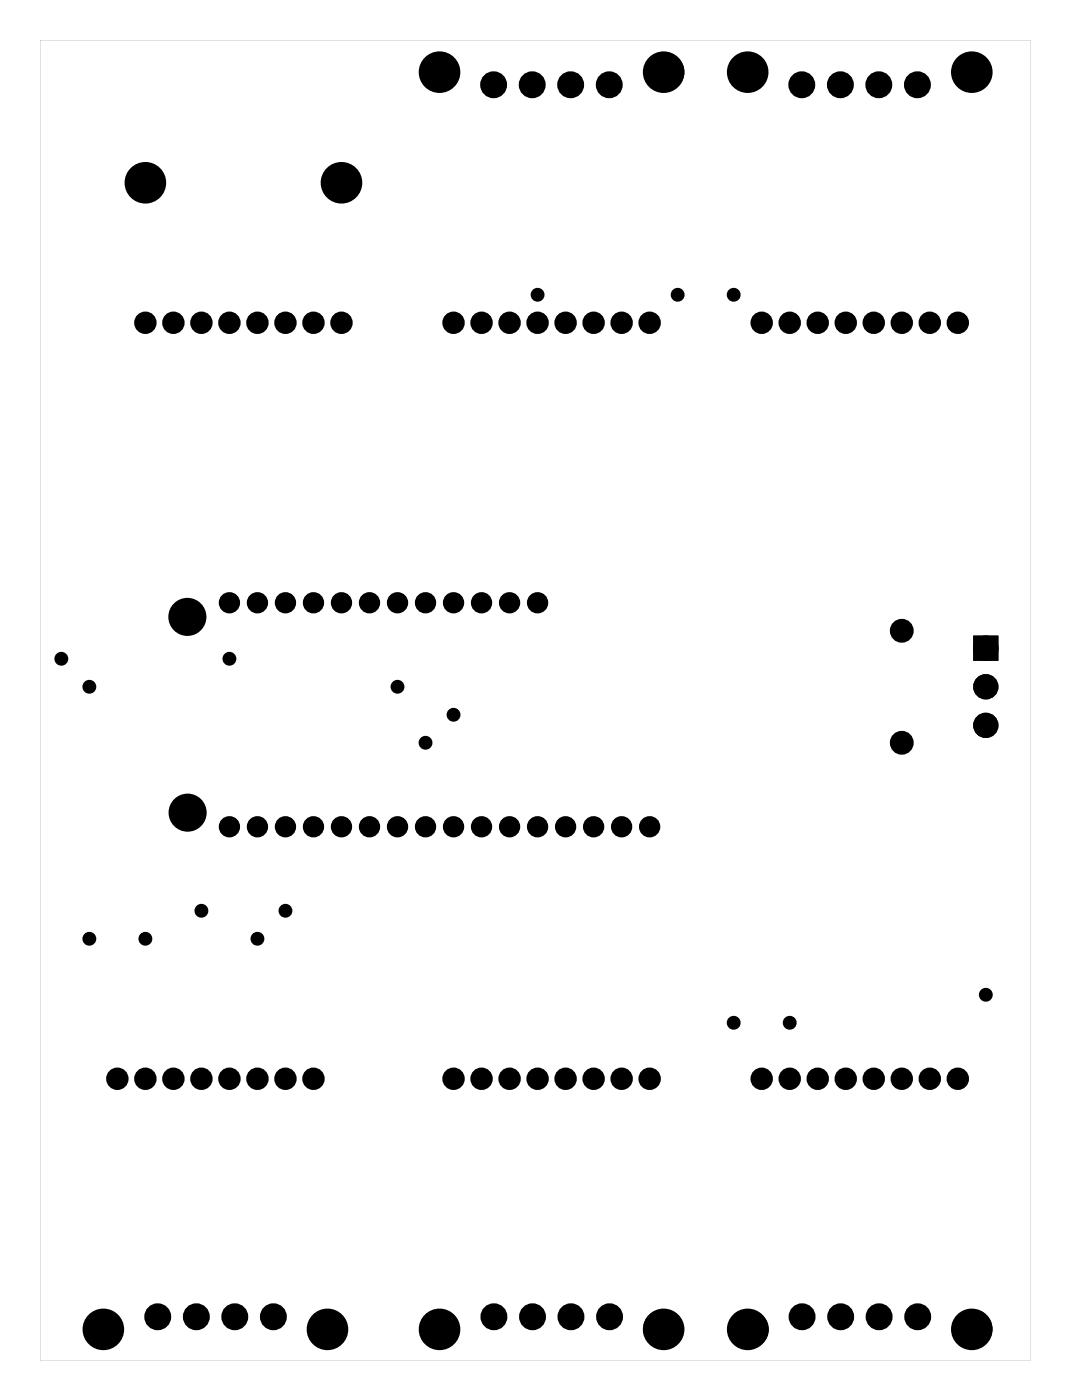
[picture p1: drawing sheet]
<svg xmlns="http://www.w3.org/2000/svg" width="97mm" height="127mm" viewBox="0 0 97 127" stroke-linecap="round" stroke-linejoin="round" font-family="sans-serif">
<g fill="#000">
<path d="M88.6 58h1.5v1.6h-1.5z"/>
<path d="M3.6 3.6v119.8h89.8v-119.8zM3.6 3.6h89.8v119.8h-89.8z"/>
</g>
<g fill="#000">
<circle cx="13.2" cy="16.6" r="1.5"/>
<circle cx="13.2" cy="16.6" r="1.6"/>
<circle cx="31" cy="16.6" r="1.5"/>
<circle cx="31" cy="16.6" r="1.6"/>
<circle cx="39.9" cy="6.5" r="1.5"/>
<circle cx="40" cy="6.6" r="1.6"/>
<circle cx="44.8" cy="7.7" r=".8"/>
<circle cx="48.3" cy="7.7" r=".8"/>
<circle cx="51.7" cy="7.7" r=".8"/>
<circle cx="55.2" cy="7.7" r=".8"/>
<circle cx="60.2" cy="6.5" r="1.5"/>
<circle cx="60.3" cy="6.5" r="1.6"/>
<circle cx="67.8" cy="6.5" r="1.6"/>
<circle cx="67.8" cy="6.5" r="1.5"/>
<circle cx="72.7" cy="7.7" r=".8"/>
<circle cx="76.2" cy="7.7" r=".8"/>
<circle cx="79.7" cy="7.7" r=".8"/>
<circle cx="83.2" cy="7.7" r=".8"/>
<circle cx="88.1" cy="6.5" r="1.6"/>
<circle cx="88.1" cy="6.5" r="1.5"/>
<circle cx="13.2" cy="29.3" r=".69"/>
<circle cx="15.7" cy="29.3" r=".69"/>
<circle cx="18.3" cy="29.3" r=".69"/>
<circle cx="20.8" cy="29.3" r=".69"/>
<circle cx="23.3" cy="29.3" r=".69"/>
<circle cx="25.9" cy="29.3" r=".69"/>
<circle cx="28.4" cy="29.3" r=".69"/>
<circle cx="31" cy="29.3" r=".69"/>
<circle cx="41.1" cy="29.3" r=".69"/>
<circle cx="43.7" cy="29.3" r=".69"/>
<circle cx="46.2" cy="29.3" r=".69"/>
<circle cx="48.7" cy="29.3" r=".69"/>
<circle cx="48.7" cy="26.7" r=".35"/>
<circle cx="51.3" cy="29.3" r=".69"/>
<circle cx="53.8" cy="29.3" r=".69"/>
<circle cx="56.4" cy="29.3" r=".69"/>
<circle cx="58.9" cy="29.3" r=".69"/>
<circle cx="61.4" cy="26.7" r=".35"/>
<circle cx="66.5" cy="26.7" r=".35"/>
<circle cx="69.1" cy="29.3" r=".69"/>
<circle cx="71.6" cy="29.3" r=".69"/>
<circle cx="74.1" cy="29.3" r=".69"/>
<circle cx="76.7" cy="29.3" r=".69"/>
<circle cx="79.2" cy="29.3" r=".69"/>
<circle cx="81.8" cy="29.3" r=".69"/>
<circle cx="84.3" cy="29.3" r=".69"/>
<circle cx="86.8" cy="29.3" r=".69"/>
<circle cx="5.6" cy="59.8" r=".35"/>
<circle cx="17" cy="56" r="1.6"/>
<circle cx="20.8" cy="54.7" r=".67"/>
<circle cx="20.8" cy="59.8" r=".35"/>
<circle cx="23.3" cy="54.7" r=".67"/>
<circle cx="25.9" cy="54.7" r=".67"/>
<circle cx="28.4" cy="54.7" r=".67"/>
<circle cx="31" cy="54.7" r=".67"/>
<circle cx="33.5" cy="54.7" r=".67"/>
<circle cx="36" cy="54.7" r=".67"/>
<circle cx="38.6" cy="54.7" r=".67"/>
<circle cx="41.1" cy="54.7" r=".67"/>
<circle cx="43.7" cy="54.7" r=".67"/>
<circle cx="46.2" cy="54.7" r=".67"/>
<circle cx="48.7" cy="54.7" r=".67"/>
<circle cx="81.8" cy="57.2" r=".7"/>
<circle cx="89.4" cy="58.8" r=".76"/>
<circle cx="8.1" cy="62.3" r=".35"/>
<circle cx="17" cy="73.7" r="1.6"/>
<circle cx="20.8" cy="75" r=".67"/>
<circle cx="23.3" cy="75" r=".67"/>
<circle cx="25.9" cy="75" r=".67"/>
<circle cx="28.4" cy="75" r=".67"/>
<circle cx="31" cy="75" r=".67"/>
<circle cx="33.5" cy="75" r=".67"/>
<circle cx="36" cy="62.3" r=".35"/>
<circle cx="36" cy="75" r=".67"/>
<circle cx="38.6" cy="67.4" r=".35"/>
<circle cx="38.6" cy="75" r=".67"/>
<circle cx="41.1" cy="75" r=".67"/>
<circle cx="41.1" cy="64.8" r=".35"/>
<circle cx="43.7" cy="75" r=".67"/>
<circle cx="46.2" cy="75" r=".67"/>
<circle cx="48.7" cy="75" r=".67"/>
<circle cx="51.3" cy="75" r=".67"/>
<circle cx="53.8" cy="75" r=".67"/>
<circle cx="56.4" cy="75" r=".67"/>
<circle cx="58.9" cy="75" r=".67"/>
<circle cx="81.8" cy="67.4" r=".7"/>
<circle cx="89.4" cy="62.3" r=".76"/>
<circle cx="89.4" cy="65.8" r=".76"/>
<circle cx="8.1" cy="85.2" r=".35"/>
<circle cx="10.6" cy="97.9" r=".69"/>
<circle cx="13.2" cy="97.9" r=".69"/>
<circle cx="13.2" cy="85.2" r=".35"/>
<circle cx="15.7" cy="97.9" r=".69"/>
<circle cx="18.3" cy="97.9" r=".69"/>
<circle cx="18.3" cy="82.6" r=".35"/>
<circle cx="20.8" cy="97.9" r=".69"/>
<circle cx="23.3" cy="97.9" r=".69"/>
<circle cx="23.3" cy="85.2" r=".35"/>
<circle cx="25.9" cy="97.9" r=".69"/>
<circle cx="25.9" cy="82.6" r=".35"/>
<circle cx="28.4" cy="97.9" r=".69"/>
<circle cx="41.1" cy="97.9" r=".69"/>
<circle cx="43.7" cy="97.9" r=".69"/>
<circle cx="46.2" cy="97.9" r=".69"/>
<circle cx="48.7" cy="97.9" r=".69"/>
<circle cx="51.3" cy="97.9" r=".69"/>
<circle cx="53.8" cy="97.9" r=".69"/>
<circle cx="56.4" cy="97.9" r=".69"/>
<circle cx="58.9" cy="97.9" r=".69"/>
<circle cx="66.5" cy="92.8" r=".35"/>
<circle cx="69.1" cy="97.9" r=".69"/>
<circle cx="71.6" cy="97.9" r=".69"/>
<circle cx="71.6" cy="92.8" r=".35"/>
<circle cx="74.1" cy="97.9" r=".69"/>
<circle cx="76.7" cy="97.9" r=".69"/>
<circle cx="79.2" cy="97.9" r=".69"/>
<circle cx="81.8" cy="97.9" r=".69"/>
<circle cx="84.3" cy="97.9" r=".69"/>
<circle cx="86.8" cy="97.9" r=".69"/>
<circle cx="89.4" cy="90.2" r=".35"/>
<circle cx="14.3" cy="119.5" r=".8"/>
<circle cx="17.8" cy="119.5" r=".8"/>
<circle cx="21.3" cy="119.5" r=".8"/>
<circle cx="24.8" cy="119.5" r=".8"/>
<circle cx="44.8" cy="119.5" r=".8"/>
<circle cx="48.3" cy="119.5" r=".8"/>
<circle cx="51.8" cy="119.5" r=".8"/>
<circle cx="55.3" cy="119.5" r=".8"/>
<circle cx="72.7" cy="119.5" r=".8"/>
<circle cx="76.2" cy="119.5" r=".8"/>
<circle cx="79.7" cy="119.5" r=".8"/>
<circle cx="83.2" cy="119.5" r=".8"/>
<circle cx="9.3" cy="120.6" r="1.6"/>
<circle cx="9.4" cy="120.6" r="1.5"/>
<circle cx="29.6" cy="120.5" r="1.6"/>
<circle cx="29.7" cy="120.6" r="1.5"/>
<circle cx="39.8" cy="120.5" r="1.6"/>
<circle cx="39.9" cy="120.6" r="1.5"/>
<circle cx="60" cy="120.5" r="1.6"/>
<circle cx="60.2" cy="120.6" r="1.5"/>
<circle cx="67.8" cy="120.6" r="1.5"/>
<circle cx="68" cy="120.6" r="1.6"/>
<circle cx="88.1" cy="120.6" r="1.5"/>
<circle cx="88.3" cy="120.5" r="1.6"/>
</g>
<g fill="none" stroke="#000" stroke-width=".25">
<circle cx="13.2" cy="16.6" r="1.6"/>
<circle cx="31" cy="16.6" r="1.6"/>
<circle cx="40" cy="6.6" r="1.6"/>
<circle cx="60.3" cy="6.5" r="1.6"/>
<circle cx="67.8" cy="6.5" r="1.6"/>
<circle cx="88.1" cy="6.5" r="1.6"/>
<circle cx="17" cy="56" r="1.6"/>
<circle cx="17" cy="73.7" r="1.6"/>
<circle cx="9.3" cy="120.6" r="1.6"/>
<circle cx="29.6" cy="120.5" r="1.6"/>
<circle cx="39.8" cy="120.5" r="1.6"/>
<circle cx="60" cy="120.5" r="1.6"/>
<circle cx="68" cy="120.6" r="1.6"/>
<circle cx="88.3" cy="120.5" r="1.6"/>
</g>
<g fill="none" stroke="#000" stroke-width=".55">
<circle cx="48.7" cy="26.7" r=".35"/>
<circle cx="61.4" cy="26.7" r=".35"/>
<circle cx="66.5" cy="26.7" r=".35"/>
<circle cx="5.6" cy="59.8" r=".35"/>
<circle cx="20.8" cy="59.8" r=".35"/>
<circle cx="8.1" cy="62.3" r=".35"/>
<circle cx="36" cy="62.3" r=".35"/>
<circle cx="38.6" cy="67.4" r=".35"/>
<circle cx="41.1" cy="64.8" r=".35"/>
<circle cx="8.1" cy="85.2" r=".35"/>
<circle cx="13.2" cy="85.2" r=".35"/>
<circle cx="18.3" cy="82.6" r=".35"/>
<circle cx="23.3" cy="85.2" r=".35"/>
<circle cx="25.9" cy="82.6" r=".35"/>
<circle cx="66.5" cy="92.8" r=".35"/>
<circle cx="71.6" cy="92.8" r=".35"/>
<circle cx="89.4" cy="90.2" r=".35"/>
</g>
<g fill="none" stroke="#000" stroke-width=".59">
<circle cx="20.8" cy="54.7" r=".67"/>
<circle cx="23.3" cy="54.7" r=".67"/>
<circle cx="25.9" cy="54.7" r=".67"/>
<circle cx="28.4" cy="54.7" r=".67"/>
<circle cx="31" cy="54.7" r=".67"/>
<circle cx="33.5" cy="54.7" r=".67"/>
<circle cx="36" cy="54.7" r=".67"/>
<circle cx="38.6" cy="54.7" r=".67"/>
<circle cx="41.1" cy="54.7" r=".67"/>
<circle cx="43.7" cy="54.7" r=".67"/>
<circle cx="46.2" cy="54.7" r=".67"/>
<circle cx="48.7" cy="54.7" r=".67"/>
<circle cx="20.8" cy="75" r=".67"/>
<circle cx="23.3" cy="75" r=".67"/>
<circle cx="25.9" cy="75" r=".67"/>
<circle cx="28.4" cy="75" r=".67"/>
<circle cx="31" cy="75" r=".67"/>
<circle cx="33.5" cy="75" r=".67"/>
<circle cx="36" cy="75" r=".67"/>
<circle cx="38.6" cy="75" r=".67"/>
<circle cx="41.1" cy="75" r=".67"/>
<circle cx="43.7" cy="75" r=".67"/>
<circle cx="46.2" cy="75" r=".67"/>
<circle cx="48.7" cy="75" r=".67"/>
<circle cx="51.3" cy="75" r=".67"/>
<circle cx="53.8" cy="75" r=".67"/>
<circle cx="56.4" cy="75" r=".67"/>
<circle cx="58.9" cy="75" r=".67"/>
</g>
<g fill="none" stroke="#000" stroke-width=".76" stroke-linecap="butt">
<path d="M88.6 58h1.5v1.6h-1.5z"/>
<circle cx="13.2" cy="16.6" r="1.5"/>
<circle cx="31" cy="16.6" r="1.5"/>
<circle cx="39.9" cy="6.5" r="1.5"/>
<circle cx="60.2" cy="6.5" r="1.5"/>
<circle cx="67.8" cy="6.5" r="1.5"/>
<circle cx="88.1" cy="6.5" r="1.5"/>
<circle cx="81.8" cy="57.2" r=".7"/>
<circle cx="89.4" cy="58.8" r=".76"/>
<circle cx="81.8" cy="67.4" r=".7"/>
<circle cx="89.4" cy="62.3" r=".76"/>
<circle cx="89.4" cy="65.8" r=".76"/>
<circle cx="9.4" cy="120.6" r="1.5"/>
<circle cx="29.7" cy="120.6" r="1.5"/>
<circle cx="39.9" cy="120.6" r="1.5"/>
<circle cx="60.2" cy="120.6" r="1.5"/>
<circle cx="67.8" cy="120.6" r="1.5"/>
<circle cx="88.1" cy="120.6" r="1.5"/>
</g>
<g fill="none" stroke="#000" stroke-width=".85" stroke-linecap="butt">
<circle cx="44.8" cy="7.7" r=".8"/>
<circle cx="48.3" cy="7.7" r=".8"/>
<circle cx="51.7" cy="7.7" r=".8"/>
<circle cx="55.2" cy="7.7" r=".8"/>
<circle cx="72.7" cy="7.7" r=".8"/>
<circle cx="76.2" cy="7.7" r=".8"/>
<circle cx="79.7" cy="7.7" r=".8"/>
<circle cx="83.2" cy="7.7" r=".8"/>
<circle cx="14.3" cy="119.5" r=".8"/>
<circle cx="17.8" cy="119.5" r=".8"/>
<circle cx="21.3" cy="119.5" r=".8"/>
<circle cx="24.8" cy="119.5" r=".8"/>
<circle cx="44.8" cy="119.5" r=".8"/>
<circle cx="48.3" cy="119.5" r=".8"/>
<circle cx="51.8" cy="119.5" r=".8"/>
<circle cx="55.3" cy="119.5" r=".8"/>
<circle cx="72.7" cy="119.5" r=".8"/>
<circle cx="76.2" cy="119.5" r=".8"/>
<circle cx="79.7" cy="119.5" r=".8"/>
<circle cx="83.2" cy="119.5" r=".8"/>
</g>
<g fill="none" stroke="#000" stroke-width=".64" stroke-linecap="butt">
<circle cx="13.2" cy="29.3" r=".69"/>
<circle cx="15.7" cy="29.3" r=".69"/>
<circle cx="18.3" cy="29.3" r=".69"/>
<circle cx="20.8" cy="29.3" r=".69"/>
<circle cx="23.3" cy="29.3" r=".69"/>
<circle cx="25.9" cy="29.3" r=".69"/>
<circle cx="28.4" cy="29.3" r=".69"/>
<circle cx="31" cy="29.3" r=".69"/>
<circle cx="41.1" cy="29.3" r=".69"/>
<circle cx="43.7" cy="29.3" r=".69"/>
<circle cx="46.2" cy="29.3" r=".69"/>
<circle cx="48.7" cy="29.3" r=".69"/>
<circle cx="51.3" cy="29.3" r=".69"/>
<circle cx="53.8" cy="29.3" r=".69"/>
<circle cx="56.4" cy="29.3" r=".69"/>
<circle cx="58.9" cy="29.3" r=".69"/>
<circle cx="69.1" cy="29.3" r=".69"/>
<circle cx="71.6" cy="29.3" r=".69"/>
<circle cx="74.1" cy="29.3" r=".69"/>
<circle cx="76.7" cy="29.3" r=".69"/>
<circle cx="79.2" cy="29.3" r=".69"/>
<circle cx="81.8" cy="29.3" r=".69"/>
<circle cx="84.3" cy="29.3" r=".69"/>
<circle cx="86.8" cy="29.3" r=".69"/>
<circle cx="10.6" cy="97.9" r=".69"/>
<circle cx="13.2" cy="97.9" r=".69"/>
<circle cx="15.7" cy="97.9" r=".69"/>
<circle cx="18.3" cy="97.9" r=".69"/>
<circle cx="20.8" cy="97.9" r=".69"/>
<circle cx="23.3" cy="97.9" r=".69"/>
<circle cx="25.9" cy="97.9" r=".69"/>
<circle cx="28.4" cy="97.9" r=".69"/>
<circle cx="41.1" cy="97.9" r=".69"/>
<circle cx="43.7" cy="97.9" r=".69"/>
<circle cx="46.2" cy="97.9" r=".69"/>
<circle cx="48.7" cy="97.9" r=".69"/>
<circle cx="51.3" cy="97.9" r=".69"/>
<circle cx="53.8" cy="97.9" r=".69"/>
<circle cx="56.4" cy="97.9" r=".69"/>
<circle cx="58.9" cy="97.9" r=".69"/>
<circle cx="69.1" cy="97.9" r=".69"/>
<circle cx="71.6" cy="97.9" r=".69"/>
<circle cx="74.1" cy="97.9" r=".69"/>
<circle cx="76.7" cy="97.9" r=".69"/>
<circle cx="79.2" cy="97.9" r=".69"/>
<circle cx="81.8" cy="97.9" r=".69"/>
<circle cx="84.3" cy="97.9" r=".69"/>
<circle cx="86.8" cy="97.9" r=".69"/>
</g>
</svg>
